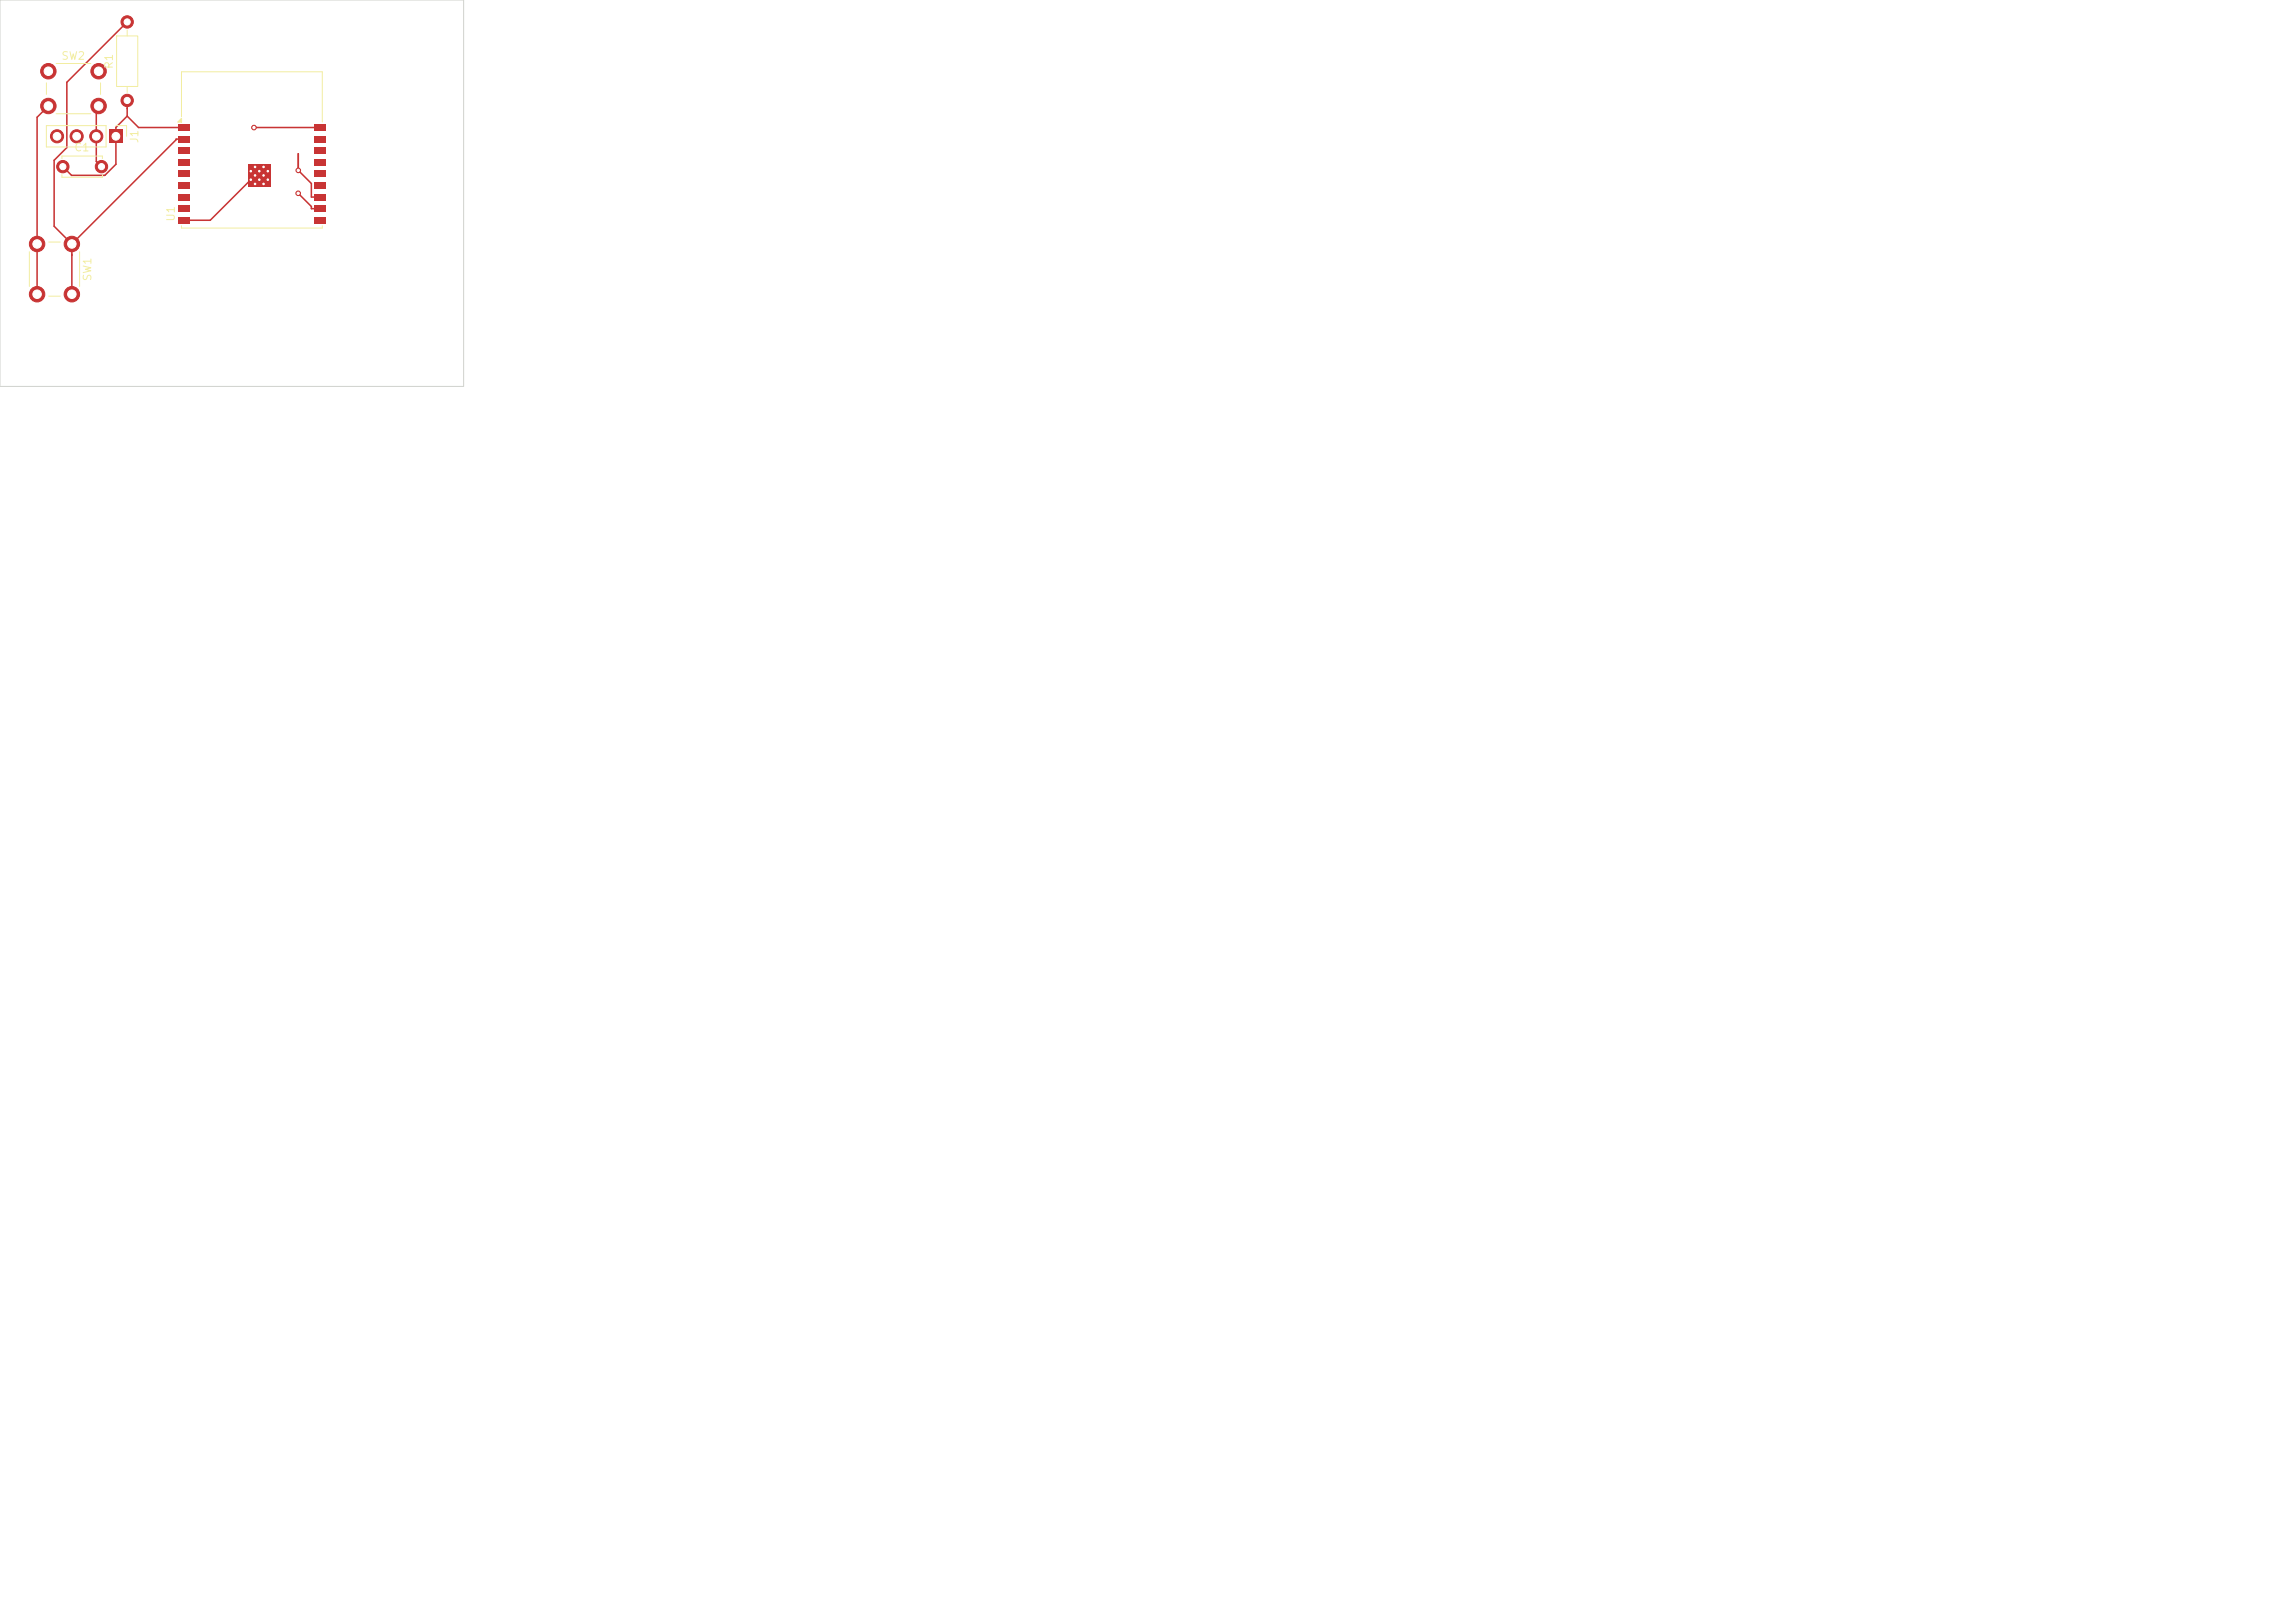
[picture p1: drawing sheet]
<svg xmlns="http://www.w3.org/2000/svg" width="297mm" height="210mm" viewBox="0 0 297 210" stroke-linecap="round" stroke-linejoin="round" font-family="sans-serif">
<defs><g id="words">
<g font-size="1" fill="#f2eda1">
<text x="7.9" y="8">SW2</text>
<text x="14.9" y="9" transform="rotate(-90 14.9 9)">R1</text>
<text x="9.5" y="19.8">C1</text>
<text x="18.1" y="18.6" transform="rotate(-90 18.1 18.6)">J1</text>
<text x="22.9" y="28.8" transform="rotate(-90 22.9 28.8)">U1</text>
<text x="12.1" y="36.5" transform="rotate(-90 12.1 36.5)">SW1</text>
</g>
</g></defs>
<g fill="#c83434" stroke="#c83434" stroke-width=".13">
<circle cx="16.5" cy="13" r=".8"/>
<circle cx="16.5" cy="2.8" r=".8"/>
<circle cx="8.1" cy="21.6" r=".8"/>
<circle cx="13.1" cy="21.6" r=".8"/>
<circle cx="9.3" cy="31.6" r="1"/>
<circle cx="9.3" cy="38.1" r="1"/>
<circle cx="4.8" cy="31.6" r="1"/>
<circle cx="4.8" cy="38.1" r="1"/>
</g>
<path d="M14.1 16.8h1.8v1.7h-1.8z" fill="#c83434"/>
<g fill="#c83434" stroke="#c83434" stroke-width=".13">
<circle cx="12.5" cy="17.6" r=".85"/>
<circle cx="9.9" cy="17.6" r=".85"/>
<circle cx="7.4" cy="17.6" r=".85"/>
</g>
<g fill="#c83434">
<path d="M23.1 16.1h1.5v.9h-1.5z"/>
<path d="M23.1 17.6h1.5v.9h-1.5z"/>
<path d="M23.1 19.1h1.5v.9h-1.5z"/>
<path d="M23.1 20.6h1.5v.9h-1.5z"/>
<path d="M23.1 22.1h1.5v.9h-1.5z"/>
<path d="M23.1 23.6h1.5v.9h-1.5z"/>
<path d="M23.1 25.1h1.5v.9h-1.5z"/>
<path d="M23.1 26.6h1.5v.9h-1.5z"/>
<path d="M23.1 28.1h1.5v.9h-1.5z"/>
<path d="M40.6 28.1h1.5v.9h-1.5z"/>
<path d="M40.6 26.6h1.5v.9h-1.5z"/>
<path d="M40.6 25.1h1.5v.9h-1.5z"/>
<path d="M40.6 23.6h1.5v.9h-1.5z"/>
<path d="M40.6 22.1h1.5v.9h-1.5z"/>
<path d="M40.6 20.6h1.5v.9h-1.5z"/>
<path d="M40.6 19.1h1.5v.9h-1.5z"/>
<path d="M40.6 17.6h1.5v.9h-1.5z"/>
<path d="M40.6 16.1h1.5v.9h-1.5z"/>
</g>
<g fill="#c83434" stroke="#c83434" stroke-width=".13">
<circle cx="32.5" cy="22.2" r=".3"/>
<circle cx="32.5" cy="23.3" r=".3"/>
<circle cx="33" cy="21.6" r=".3"/>
<circle cx="33" cy="22.7" r=".3"/>
<circle cx="33" cy="23.8" r=".3"/>
<circle cx="33.6" cy="22.2" r=".3"/>
</g>
<path d="M32.1 21.3h2.9v2.9h-2.9z" fill="#c83434"/>
<g fill="#c83434" stroke="#c83434" stroke-width=".13">
<circle cx="33.6" cy="23.3" r=".3"/>
<circle cx="34.1" cy="21.6" r=".3"/>
<circle cx="34.1" cy="22.7" r=".3"/>
<circle cx="34.1" cy="23.8" r=".3"/>
<circle cx="34.7" cy="22.2" r=".3"/>
<circle cx="34.7" cy="23.3" r=".3"/>
<circle cx="6.3" cy="9.2" r="1"/>
<circle cx="12.8" cy="9.2" r="1"/>
<circle cx="6.3" cy="13.7" r="1"/>
<circle cx="12.8" cy="13.7" r="1"/>
<circle cx="38.6" cy="22" r=".3"/>
<circle cx="32.9" cy="16.5" r=".3"/>
<circle cx="38.6" cy="25" r=".3"/>
</g>
<g fill="none" stroke="#c83434" stroke-width=".2">
<path d="M6.3 13.7l-1.5 1.5v22.9M12.8 13.7l-.3 .3v6.9l.6 .7M16.5 15l1.4 1.5h5.9M16.5 13v2M16.5 15l-1.5 1.5v4.8l-1.4 1.4h-4.3l-1.2-1.1M16.5 2.8l-7.9 7.8v8.5l-1.6 1.6v8.6l2.3 2.3M23.8 18h-1l-13.5 13.6M32.9 16.5h8.4M32.9 16.5h.1M38.6 19.9v2.1l1.7 1.7v1.8h1M9.3 31.6v6.5M32.5 22.2v1.1l-5.3 5.2h-3.4"/>
<path d="M33 21.6v1.1M33.6 22.2v1.1M34.1 21.6v2.2M34.7 22.2v1.1M38.6 25l1.7 1.7v.3h1"/>
</g>
<g fill="none" stroke="#f2eda1" stroke-width=".13">
<path d="M6 16.3h7.7v2.7h-7.7zM15 16.3h1.4v1.3M15.1 4.6h2.7v6.6h-2.7zM16.5 3.9v.8M16.5 11.2v.8M23.5 15.1v-5.8h18.2v6.5M23.5 15.3v.5h-.5zM3.8 32.6v4.5M6.3 38.3h1.5M6.3 31.3h1.5M8 20.5v-.3h5.3v.3M8 22.6v.3h5.3v-.3"/>
<path d="M10.3 32.6v4.5M23.5 29.2v.3h18.2v-.3"/>
</g>
<path d="M23.5 15.3v.5h-.5z" fill="#f2eda1"/>
<path d="M6 10.7v1.5M7.3 14.7h4.5M7.3 8.2h4.5M13 10.7v1.5" fill="none" stroke="#f2eda1" stroke-width=".13"/>
<path d="M0 0h60v50h-60z" fill="none" stroke="#d0d2cd" stroke-width=".13"/>
<g fill="#fff" stroke="#fff" stroke-width=".13">
<circle cx="38.6" cy="22" r=".15"/>
<circle cx="32.9" cy="16.5" r=".15"/>
<circle cx="38.6" cy="25" r=".15"/>
<circle cx="16.5" cy="13" r=".4"/>
<circle cx="16.5" cy="2.8" r=".4"/>
<circle cx="8.1" cy="21.6" r=".4"/>
<circle cx="13.1" cy="21.6" r=".4"/>
<circle cx="9.3" cy="31.6" r=".55"/>
<circle cx="9.3" cy="38.1" r=".55"/>
<circle cx="4.8" cy="31.6" r=".55"/>
<circle cx="4.8" cy="38.1" r=".55"/>
<circle cx="15" cy="17.6" r=".5"/>
<circle cx="12.5" cy="17.6" r=".5"/>
<circle cx="9.9" cy="17.6" r=".5"/>
<circle cx="7.4" cy="17.6" r=".5"/>
<circle cx="32.5" cy="22.1" r=".1"/>
<circle cx="32.5" cy="23.3" r=".1"/>
<circle cx="33" cy="21.6" r=".1"/>
<circle cx="33" cy="22.7" r=".1"/>
<circle cx="33" cy="23.8" r=".1"/>
<circle cx="33.6" cy="22.2" r=".1"/>
<circle cx="33.6" cy="23.3" r=".1"/>
<circle cx="34.1" cy="21.6" r=".1"/>
<circle cx="34.1" cy="22.7" r=".1"/>
<circle cx="34.1" cy="23.8" r=".1"/>
<circle cx="34.7" cy="22.2" r=".1"/>
<circle cx="34.7" cy="23.3" r=".1"/>
<circle cx="6.3" cy="9.2" r=".55"/>
<circle cx="12.8" cy="9.2" r=".55"/>
<circle cx="6.3" cy="13.7" r=".55"/>
<circle cx="12.8" cy="13.7" r=".55"/>
</g>
<use href="#words"/>
</svg>
